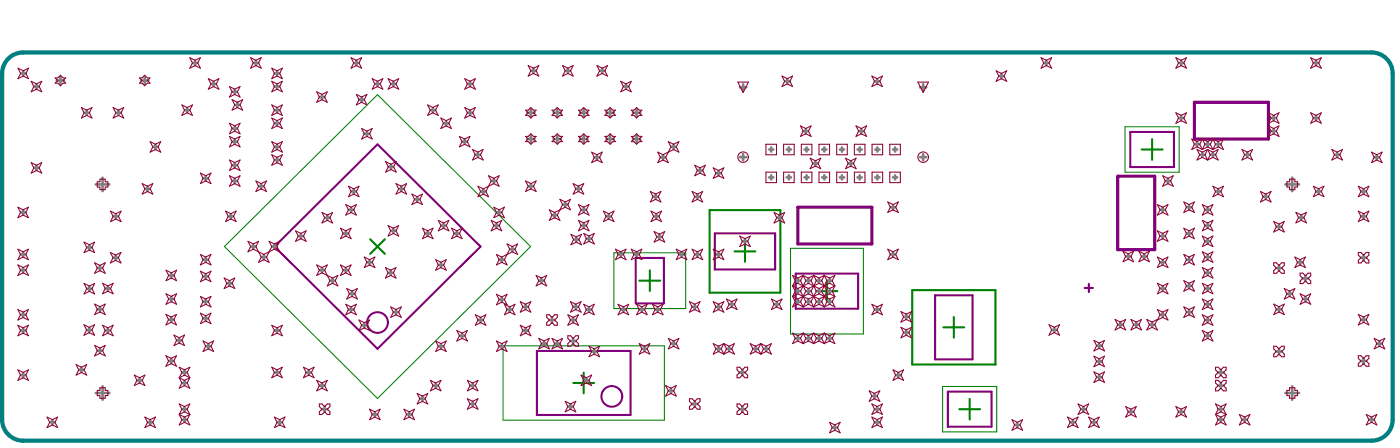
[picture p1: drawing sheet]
<svg xmlns="http://www.w3.org/2000/svg" width="111mm" height="36mm" viewBox="0 0 111 36" stroke-linecap="round" stroke-linejoin="round" font-family="sans-serif">
<g fill="none" stroke="#008000" stroke-width=".17">
<path d="M29.5 19l1.1 1.2M30.6 19l-1.1 1.2M56.5 16.7h5.6v6.6h-5.6zM58.5 20h1.6M59.3 19.2v1.6M90.9 11.9h1.7M91.7 11.1v1.6M45.7 30.5h1.6M46.5 29.6v1.7M50.9 22.3h1.7M51.7 21.5v1.6M65 23.2h1.7"/>
<path d="M65.8 22.3v1.7M72.6 23.1h6.7v5.9h-6.7zM75.1 26h1.7M76 25.2v1.7M76.4 32.5h1.6M77.2 31.7v1.7"/>
</g>
<path d="M17.9 19.6l12.2-12.1 12.1 12.1-12.1 12.1zM62.9 19.7h5.8v6.9h-5.8zM89.6 10.1h4.3v3.6h-4.3zM40.1 27.5h12.8v5.9h-12.8zM48.9 20.1h5.7v4.4h-5.7zM75.1 30.7h4.3v3.7h-4.3z" fill="none" stroke="#008000" stroke-width=".08"/>
<g fill="none" stroke="#800080" stroke-width=".17">
<path d="M21.9 19.6l8.2-8.1 8.2 8.1-8.2 8.1zM56.9 18.6h4.8v2.8h-4.8zM90 10.5h3.5v2.8h-3.5zM42.8 27.9h7.4v5.1h-7.4zM50.6 20.5h2.3v3.6h-2.3zM63.4 21.8h4.9v2.8h-4.9zM74.5 23.5h2.9v5.1h-2.9zM75.5 31.1h3.5v2.8h-3.5zM86.4 22.9h.6M86.7 22.6v.6"/>
<circle cx="30.1" cy="25.7" r=".83"/>
<circle cx="48.7" cy="31.5" r=".83"/>
</g>
<path d="M.7 4.7l.7-.5h.5h107.3a1.68 1.68 0 0 1 1.7 1.6v27.6a1.68 1.68 0 0 1-1.7 1.6h-107.3a1.68 1.68 0 0 1-1.7-1.6v-27.6v-.4z" fill="none" stroke="#008080" stroke-width=".34"/>
<path d="M63.5 16.5h5.9v2.9h-5.9zM89 14h2.9v5.9h-2.9zM95.1 8.1h5.9v3h-5.9z" fill="none" stroke="#800080" stroke-width=".25"/>
<g fill="none" stroke="#808080" stroke-width=".21">
<path d="M1.7 16.9h.3M1.7 5.8h.3M1.8 16.7v.4M1.9 5.7v.3M2.7 6.9h.4M2.7 13.4h.4M2.9 6.7v.4M2.9 13.2v.3M4.5 6.4h.6M4.8 6.1v.6M6.7 9h.4M6.9 8.8v.3"/>
<path d="M6.9 19.7h.4M7.1 19.5v.3M7.6 14.7h1.1M8.2 14.1v1.1M9.1 17.2h.3M9.2 17v.4M9.3 9h.3M9.4 8.8v.3M11.2 6.4h.6M11.5 6.1v.6M11.6 15h.3M11.7 14.9v.3"/>
<path d="M12.2 11.7h.3M12.4 11.5v.3M14.7 8.8h.4M14.9 8.6v.3M15.4 5h.3M15.5 4.8v.4M16.2 14.2h.3M16.4 14v.4M16.8 6.7h.4M17 6.5v.3M18.2 17.2h.3M18.4 17v.4"/>
<path d="M18.5 14.4h.4M18.5 10.2h.4M18.5 11.3h.4M18.5 13.1h.4M18.5 7.3h.4M18.7 7.1v.4M18.7 10.1v.3M18.7 11.1v.3M18.7 13v.3M18.7 14.2v.4M18.7 8.3h.4M18.9 8.2v.3"/>
<path d="M20 19.6h.3M20.2 19.4v.4M20.2 5h.3M20.4 4.8v.4M20.6 14.8h.4M20.8 14.6v.4M21.7 19.6h.3M21.9 19.4v.4M21.9 8.8h.3M21.9 9.8h.3M21.9 5.8h.3M21.9 11.7h.3"/>
<path d="M21.9 12.7h.3M21.9 6.9h.3M22.1 5.7v.3M22.1 6.7v.4M22.1 8.6v.3M22.1 9.6v.4M22.1 11.5v.3M22.1 12.6v.3M23.8 18.8h.3M24 18.6v.3M25.5 7.7h.3M25.6 7.6v.3"/>
<path d="M25.9 17.3h.3M26.1 17.1v.4M27.4 18.6h.3M27.5 18.4v.3M27.8 16.7h.3M28 16.5v.4M28 15.2h.3M28.2 15.1v.3M28.2 5h.3M28.4 4.8v.4M28.6 7.9h.4M28.8 7.8v.3"/>
<path d="M29 10.6h.4M29.2 10.5v.3M29.9 6.7h.3M30.1 6.5v.3M31 13.3h.3M31.1 13.1v.3M31.2 6.7h.3M31.2 18.4h.3M31.3 6.5v.3M31.3 18.2v.3M31.8 15h.3M32 14.9v.3"/>
<path d="M33 15.9h.4M33.2 15.7v.3M33.9 18.6h.3M34.1 18.4v.3M34.3 8.8h.3M34.5 8.6v.3M35.2 17.9h.3M35.3 17.8v.3M35.4 9.8h.3M35.5 9.6v.4M36.2 18.6h.3M36.4 18.4v.3"/>
<path d="M36.8 11.3h.4M37 11.1v.3M37.3 9h.3M37.3 6.7h.3M37.4 6.5v.3M37.4 8.8v.3M37.9 12.3h.3M38.1 12.1v.4M38.3 15.2h.3M38.5 15.1v.3M39.2 14.4h.3M39.3 14.2v.4"/>
<path d="M39.4 17.9h.3M39.5 17.8v.3M39.6 16.9h.3M39.7 16.7v.4M40.6 19.8h.4M40.8 19.7v.3M42 9h.6M42 11.1h.6M42.1 14.8h.3M42.3 8.7v.6M42.3 10.8v.5M42.3 14.6v.4"/>
<path d="M42.3 5.6h.3M42.5 5.5v.3M44 17.1h.3M44.1 9h.6M44.1 11.1h.6M44.2 16.9v.4M44.4 8.7v.6M44.4 10.8v.5M44.8 16.3h.4M45 16.1v.3M45 5.6h.4M45.2 5.5v.3"/>
<path d="M45.7 19.1h.4M45.9 18.9v.3M45.9 15h.3M46.1 14.9v.3M46.2 9h.6M46.2 11.1h.6M46.3 17.9h.3M46.3 16.7h.3M46.5 8.7v.6M46.5 10.8v.5M46.5 16.5v.4M46.5 17.8v.3"/>
<path d="M46.7 19h.4M46.9 18.8v.4M47.4 12.5h.3M47.5 12.4v.3M47.8 5.6h.3M48 5.5v.3M48.3 9h.6M48.3 11.1h.6M48.3 17.2h.3M48.5 17v.4M48.6 8.7v.6M48.6 10.8v.5"/>
<path d="M49.7 6.9h.3M49.8 6.7v.4M50.4 9h.6M50.4 11.1h.6M50.7 8.7v.6M50.7 10.8v.5M52 15.6h.4M52.1 17.2h.3M52.2 15.5v.3M52.3 17v.4M52.3 18.8h.4M52.5 18.7v.3"/>
<path d="M52.6 12.5h.4M52.8 12.4v.3M53.5 11.7h.3M53.6 11.5v.3M55.4 15.6h.3M55.5 15.5v.3M55.6 13.6h.3M55.7 13.4v.3M57 13.8h.4M57.2 13.6v.3M58.9 12.5h.5M58.9 6.9h.5"/>
<path d="M59.2 19.2h.3M59.2 6.7v.5M59.2 12.3v.4M59.3 19v.4M61.2 11.9h.4M61.2 14.1h.4M61.4 11.7v.4M61.4 13.9v.4M61.9 17.3h.3M62.1 17.1v.4M62.5 6.5h.4M62.7 11.9h.3"/>
<path d="M62.7 14.1h.3M62.7 6.3v.3M62.8 11.7v.4M62.8 13.9v.4M64 10.4h.3M64.1 11.9h.3M64.1 14.1h.3M64.2 10.3v.3M64.2 11.7v.4M64.2 13.9v.4M64.8 13h.3M64.9 12.8v.4"/>
<path d="M65.5 11.9h.3M65.5 14.1h.3M65.6 11.7v.4M65.6 13.9v.4M66.9 11.9h.3M66.9 14.1h.3M67 11.7v.4M67 13.9v.4M67.6 13h.3M67.7 12.8v.4M68.3 11.9h.3M68.3 14.1h.3"/>
<path d="M68.4 10.4h.4M68.5 11.7v.4M68.5 13.9v.4M68.6 10.3v.3M69.7 6.5h.3M69.7 11.9h.3M69.7 14.1h.3M69.8 6.3v.3M69.9 11.7v.4M69.9 13.9v.4M70.9 16.5h.4M71.1 11.9h.3"/>
<path d="M71.1 14.1h.3M71.1 16.3v.3M71.3 11.7v.4M71.3 13.9v.4M73.3 12.5h.5M73.3 6.9h.5M73.5 6.7v.5M73.5 12.3v.4M79.6 6h.3M79.7 5.9v.3M83.1 5h.4M83.3 4.8v.4"/>
<path d="M92.4 16.7h.3M92.4 18.8h.3M92.6 16.5v.4M92.6 18.6v.3M92.8 14.4h.4M93 14.2v.4M93.9 9.4h.3M93.9 5h.3M94.1 4.8v.4M94.1 9.2v.4M94.5 16.5h.4M94.5 18.6h.4"/>
<path d="M94.7 16.3v.3M94.7 18.4v.3M95.1 11.5h.4M95.3 11.3v.3M95.6 12.3h.3M95.7 12.1v.4M96 17.9h.3M96 11.5h.3M96 16.7h.3M96 19.2h.3M96.2 11.3v.3M96.2 16.5v.4"/>
<path d="M96.2 17.8v.3M96.2 19v.4M96.4 12.3h.3M96.6 12.1v.4M96.8 15.2h.4M96.8 11.5h.4M97 11.3v.3M97 15.1v.3M99.1 12.3h.4M99.3 12.1v.4M100.6 15.6h.4M100.8 15.5v.3"/>
<path d="M101.3 9.4h.3M101.3 10.4h.3M101.4 9.2v.4M101.4 10.3v.3M101.7 18h.3M101.8 17.9v.3M102.4 14.7h1M102.9 14.1v1.1M103.4 17.3h.4M103.6 17.1v.4M104.6 9.4h.4M104.6 5h.4"/>
<path d="M104.8 4.8v.4M104.8 9.2v.4M104.8 15.2h.4M105 15.1v.3M106.3 12.3h.3M106.5 12.1v.4M108.4 15.2h.3M108.4 17.2h.3M108.6 15.1v.3M108.6 17v.4M109.5 12.5h.3M109.6 12.4v.3"/>
<path d="M1.7 25h.3M1.7 20.2h.3M1.7 26.3h.3M1.7 29.8h.3M1.7 21.5h.3M1.8 20.1v.3M1.8 21.3v.4M1.8 24.9v.3M1.8 26.1v.4M1.8 29.7v.3M4 33.6h.3M4.2 33.4v.4"/>
<path d="M6.3 29.4h.4M6.5 29.2v.4M6.9 26.2h.4M6.9 23h.4M7.1 26.1v.3M7.1 22.8v.3M7.6 31.3h1.1M7.8 24.6h.3M7.8 21.3h.3M7.8 27.9h.3M8 21.2v.3M8 24.4v.4"/>
<path d="M8 27.7v.4M8.2 30.7v1.1M8.4 22.9h.4M8.4 26.3h.4M8.6 22.8v.3M8.6 26.1v.4M9 20.5h.4M9.2 20.3v.4M10.9 30.3h.4M11.1 30.1v.3M11.8 33.6h.3M12 33.4v.4"/>
<path d="M13.5 25.4h.3M13.5 28.7h.3M13.5 21.9h.3M13.5 23.8h.3M13.6 25.3v.3M13.6 28.5v.4M13.6 21.7v.4M13.6 23.6v.3M14.1 27.1h.3M14.3 26.9v.3M14.5 29.6h.4M14.5 33.4h.4"/>
<path d="M14.5 32.5h.4M14.5 30.5h.4M14.7 29.5v.3M14.7 30.3v.3M14.7 32.4v.3M14.7 33.2v.3M16.2 20.7h.3M16.2 24h.3M16.2 22h.3M16.2 25.3h.3M16.4 20.5v.3M16.4 21.8v.4"/>
<path d="M16.4 23.8v.4M16.4 25.2v.3M16.4 27.5h.4M16.6 27.4v.3M18.1 22.5h.3M18.3 22.4v.3M20.8 20.4h.4M21 20.3v.3M21.9 29.6h.3M21.9 26.3h.3M22.1 26.1v.4M22.1 29.5v.3"/>
<path d="M22.1 33.6h.3M22.3 33.4v.4M24.4 29.6h.4M24.6 29.5v.3M25.5 30.7h.3M25.5 21.5h.3M25.6 21.3v.4M25.6 30.5v.3M25.6 32.5h.5M25.9 32.3v.5M26.3 22.3h.4M26.5 22.2v.3"/>
<path d="M27.4 21.5h.3M27.5 21.3v.4M27.8 24.6h.3M27.9 23.4h.3M28 24.5v.3M28 23.2v.3M28.8 25.9h.4M29 25.7v.3M29.3 20.9h.3M29.4 20.7v.3M29.7 33h.3M29.8 32.8v.3"/>
<path d="M30.9 21.7h.4M31.1 21.5v.4M31.4 24.8h.3M31.5 24.7v.3M32.4 33h.4M32.6 32.8v.3M33.5 31.7h.3M33.6 31.5v.4M34.5 30.7h.4M34.7 30.5v.3M34.9 27.5h.4M34.9 21.1h.4"/>
<path d="M35.1 20.9v.3M35.1 27.4v.3M36.6 26.7h.4M36.8 26.5v.4M37.5 30.7h.3M37.5 32.1h.3M37.6 30.5v.3M37.6 32v.3M38.1 25.5h.3M38.3 25.3v.3M39.8 23.8h.3M39.8 20.7h.3"/>
<path d="M39.8 27.5h.3M40 20.5v.3M40 23.7v.3M40 27.4v.3M40.4 24.6h.4M40.6 24.5v.3M41.7 24.4h.3M41.7 26.3h.3M41.8 24.2v.4M41.8 26.1v.4M42.9 22.3h.4M43.1 22.2v.3"/>
<path d="M43.2 27.3h.3M43.3 27.2v.3M43.7 25.5h.5M44 25.2v.5M44.2 27.3h.3M44.4 27.2v.3M45.3 32.3h.3M45.4 27.1h.4M45.4 32.2v.3M45.5 25.5h.3M45.6 25.3v.3M45.6 26.9v.4"/>
<path d="M45.7 24.4h.3M45.8 24.2v.4M46.5 30.3h.4M46.7 30.1v.3M46.7 24.6h.4M46.9 24.5v.3M47.2 28h.3M47.3 27.8v.3M49.3 20.2h.3M49.4 20.1v.3M49.5 24.6h.3M49.6 24.5v.3"/>
<path d="M50.5 20.2h.4M50.7 20.1v.3M50.9 24.6h.4M51.1 24.5v.3M51.2 27.7h.3M51.3 27.6v.3M52.2 24.6h.3M52.4 24.5v.3M53.3 31.1h.3M53.4 30.9v.4M53.5 27.3h.3M53.6 27.2v.3"/>
<path d="M54.1 20.2h.3M54.3 20.1v.3M55.1 32.1h.4M55.2 24.4h.3M55.3 24.2v.4M55.3 31.9v.4M55.4 20.2h.3M55.5 20.1v.3M57 24.4h.4M57 20.2h.4M57 27.7h.4M57.2 20.1v.3"/>
<path d="M57.2 24.2v.4M57.2 27.6v.3M57.9 27.7h.3M58.1 27.6v.3M58.1 24.2h.3M58.3 24v.4M58.9 29.6h.4M58.9 32.5h.4M59.1 29.4v.4M59.1 32.3v.5M60 27.7h.3M60.2 27.6v.3"/>
<path d="M60.8 27.7h.4M61 27.6v.3M61.7 24.2h.3M61.8 24v.4M63.4 22.3h.3M63.4 26.9h.3M63.4 24h.3M63.4 23.2h.3M63.5 22.2v.3M63.5 23v.3M63.5 23.8v.4M63.5 26.7v.4"/>
<path d="M64.2 22.3h.3M64.2 26.9h.3M64.2 24h.3M64.2 23.2h.3M64.4 22.2v.3M64.4 23v.3M64.4 23.8v.4M64.4 26.7v.4M65 22.3h.4M65 26.9h.4M65 24h.4M65 23.2h.4"/>
<path d="M65.2 22.2v.3M65.2 23v.3M65.2 23.8v.4M65.2 26.7v.4M65.9 22.3h.3M65.9 26.9h.3M65.9 24h.3M65.9 23.2h.3M66.1 22.2v.3M66.1 23v.3M66.1 23.8v.4M66.1 26.7v.4"/>
<path d="M66.3 34h.3M66.5 33.8v.4M69.5 31.5h.3M69.6 31.3v.4M69.7 32.5h.3M69.7 33.6h.3M69.7 24.6h.3M69.8 24.5v.3M69.8 32.4v.3M69.8 33.4v.4M70.9 20.2h.4M71.1 20.1v.3"/>
<path d="M71.4 29.8h.3M71.5 29.7v.3M72 26.5h.3M72 25.2h.3M72.2 25v.4M72.2 26.3v.3M80.8 33.8h.4M81 33.6v.4M83.8 26.2h.3M83.9 26.1v.3M85.3 33.6h.3M85.4 33.4v.4"/>
<path d="M86.1 32.5h.3M86.3 32.4v.3M86.9 33.6h.4M87.1 33.4v.4M87.4 27.5h.3M87.4 28.7h.3M87.4 30h.3M87.5 27.3v.4M87.5 28.6v.3M87.5 29.8v.4M89 25.8h.4M89.2 25.7v.3"/>
<path d="M89.7 20.4h.3M89.8 20.2v.4M89.9 32.8h.3M90.1 32.6v.3M90.3 25.8h.3M90.5 25.7v.3M90.9 20.4h.4M91.1 20.2v.4M91.6 25.8h.3M91.7 25.7v.3M92.4 20.9h.3M92.4 22.9h.3"/>
<path d="M92.4 25h.3M92.6 20.7v.3M92.6 22.8v.3M92.6 24.9v.3M93.9 32.8h.3M94.1 32.6v.3M94.5 24.8h.4M94.5 20.7h.4M94.5 22.7h.4M94.7 20.5v.3M94.7 22.6v.3M94.7 24.7v.3"/>
<path d="M96 25.5h.3M96 22.9h.3M96 20.4h.3M96 21.7h.3M96 26.7h.3M96 24.2h.3M96.2 20.3v.3M96.2 21.5v.4M96.2 22.8v.3M96.2 24v.4M96.2 25.3v.3M96.2 26.5v.4"/>
<path d="M97 29.6h.4M97 30.7h.4M97 33.4h.4M97 32.5h.4M97.2 29.4v.4M97.2 30.5v.4M97.2 32.4v.3M97.2 33.2v.3M98.9 33.4h.4M99.1 33.2v.3M101.6 28h.5M101.6 21.3h.5"/>
<path d="M101.7 24.6h.3M101.8 21.1v.4M101.8 24.4v.4M101.8 27.7v.5M102.4 31.3h1M102.5 23.4h.4M102.7 23.2v.3M102.9 30.7v1.1M103.4 20.9h.3M103.5 20.7v.3M103.7 22.1h.5M103.8 23.8h.3"/>
<path d="M103.9 21.9v.4M103.9 23.6v.3M108.4 20.5h.4M108.4 28.7h.4M108.4 25.4h.3M108.6 20.3v.4M108.6 25.3v.3M108.6 28.5v.4M109 33.4h.4M109.2 33.2v.3M109.7 27.3h.3M109.8 27.2v.3"/>
</g>
<g fill="none" stroke="#8d0034" stroke-width=".08">
<path d="M1.4 19.8l.4 .2 .5-.2-.2 .4 .2 .5-.5-.3-.4 .3 .2-.5zM1.4 16.5l.4 .2 .5-.2-.2 .4 .2 .4-.5-.2-.4 .2 .2-.4zM1.4 5.4l.5 .2 .4-.2-.2 .4 .2 .5-.4-.3-.5 .3 .2-.5zM2.5 12.9l.4 .2 .4-.2-.2 .5 .2 .4-.4-.2-.4 .2 .2-.4zM2.5 6.5l.4 .2 .4-.2-.2 .4 .2 .4-.4-.2-.4 .2 .2-.4zM4.4 6.2h.2l.2-.2 .2 .2h.2l-.2 .2 .2 .2h-.2l-.2 .2-.2-.2h-.2l.2-.2zM6.5 8.6l.4 .2 .4-.2-.2 .4 .2 .4-.4-.2-.4 .2 .2-.4zM6.7 19.3l.4 .2 .4-.2-.2 .4 .2 .4-.4-.2-.4 .2 .2-.4zM7.7 14.5h.3v-.3h.4v.3h.2v.4h-.2v.2h-.4v-.2h-.3zM8.8 16.8l.4 .2 .4-.2-.2 .4 .2 .4-.4-.2-.4 .2 .2-.4zM9 8.6l.4 .2 .5-.2-.3 .4 .3 .4-.5-.2-.4 .2 .2-.4zM11.1 6.2h.2l.2-.2 .2 .2h.2l-.2 .2 .2 .2h-.2l-.2 .2-.2-.2h-.2l.2-.2z"/>
<path d="M11.3 14.6l.4 .2 .5-.2-.2 .4 .2 .4-.5-.2-.4 .2 .2-.4zM12 11.3l.4 .2 .4-.2-.2 .4 .2 .4-.4-.2-.4 .2 .2-.4zM14.5 8.3l.4 .3 .4-.3-.2 .5 .2 .4-.4-.2-.4 .2 .2-.4zM15.1 4.6l.4 .2 .5-.2-.3 .4 .3 .4-.5-.2-.4 .2 .2-.4zM16 13.8l.4 .2 .4-.2-.2 .4 .2 .4-.4-.2-.4 .2 .2-.4zM16.6 6.3l.4 .2 .4-.2-.2 .4 .2 .4-.4-.2-.4 .2 .2-.4zM18 16.8l.4 .2 .4-.2-.2 .4 .2 .4-.4-.2-.4 .2 .2-.4zM18.3 14l.4 .2 .4-.2-.2 .4 .2 .4-.4-.2-.4 .2 .2-.4zM18.3 12.7l.4 .2 .4-.2-.2 .4 .2 .5-.4-.2-.4 .2 .2-.5zM18.3 10.8l.4 .3 .4-.3-.2 .5 .2 .4-.4-.2-.4 .2 .2-.4zM18.3 9.8l.4 .2 .4-.2-.2 .4 .2 .4-.4-.2-.4 .2 .2-.4zM18.3 6.9l.4 .2 .4-.2-.2 .4 .2 .4-.4-.2-.4 .2 .2-.4z"/>
<path d="M18.5 7.9l.4 .2 .4-.2-.2 .4 .2 .5-.4-.2-.4 .2 .2-.5zM19.7 19.2l.5 .2 .4-.2-.2 .4 .4 .8-.2 .5 .4-.2 .4 .2-.2-.5 .4-.8-.2-.4 .5 .2 .4-.2-.2 .4 .2 .4-.4-.2-.9 .4-.8-.4-.5 .2 .3-.4zM20 4.6l.4 .2 .4-.2-.2 .4 .2 .4-.4-.2-.4 .2 .2-.4zM20.4 14.4l.4 .2 .4-.2-.2 .4 .2 .4-.4-.2-.4 .2 .2-.4zM21.6 8.3l.5 .3 .4-.3-.2 .5 .2 .4-.4-.2-.5 .2 .3-.4zM21.6 6.5l.5 .2 .4-.2-.2 .4 .2 .4-.4-.2-.5 .2 .3-.4zM21.6 12.3l.5 .2 .4-.2-.2 .4 .2 .4-.4-.2-.5 .2 .3-.4zM21.6 5.4l.5 .2 .4-.2-.2 .4 .2 .5-.4-.3-.5 .3 .3-.5zM21.6 11.3l.5 .2 .4-.2-.2 .4 .2 .4-.4-.2-.5 .2 .3-.4zM21.6 9.4l.5 .2 .4-.2-.2 .4 .2 .4-.4-.2-.5 .2 .3-.4zM23.5 18.4l.5 .2 .4-.2-.2 .4 .2 .4-.4-.2-.5 .2 .2-.4zM25.2 7.3l.4 .2 .5-.2-.2 .4 .2 .4-.5-.2-.4 .2 .2-.4z"/>
<path d="M25.6 16.9l.5 .2 .4-.2-.2 .4 .2 .4-.4-.2-.5 .2 .3-.4zM27.1 18.2l.4 .2 .5-.2-.3 .4 .3 .4-.5-.2-.4 .2 .2-.4zM27.5 16.3l.5 .2 .4-.2-.2 .4 .2 .4-.4-.2-.5 .2 .2-.4zM27.7 14.8l.5 .2 .4-.2-.2 .4 .2 .4-.4-.2-.5 .2 .3-.4zM28 4.6l.4 .2 .4-.2-.2 .4 .2 .4-.4-.2-.4 .2 .2-.4zM28.4 7.5l.4 .2 .4-.2-.2 .4 .2 .4-.4-.2-.4 .2 .2-.4zM28.8 10.2l.4 .2 .4-.2-.2 .4 .2 .5-.4-.3-.4 .3 .2-.5zM29.6 6.3l.5 .2 .4-.2-.2 .4 .2 .4-.4-.2-.5 .2 .2-.4zM30.7 12.9l.4 .2 .5-.2-.3 .4 .3 .4-.5-.2-.4 .2 .2-.4zM30.9 6.3l.4 .2 .4-.2-.2 .4 .2 .4-.4-.2-.4 .2 .2-.4zM30.9 17.9l.4 .3 .4-.3-.2 .5 .2 .4-.4-.2-.4 .2 .2-.4zM31.5 14.6l.5 .2 .4-.2-.2 .4 .2 .4-.4-.2-.5 .2 .2-.4z"/>
<path d="M32.8 15.4l.4 .2 .4-.2-.2 .5 .2 .4-.4-.2-.4 .2 .2-.4zM33.6 18.2l.5 .2 .4-.2-.2 .4 .2 .4-.4-.2-.5 .2 .2-.4zM34.1 8.3l.4 .3 .4-.3-.2 .5 .2 .4-.4-.2-.4 .2 .2-.4zM34.9 17.5l.4 .2 .4-.2-.2 .4 .2 .5-.4-.2-.4 .2 .2-.5zM35.1 9.4l.4 .2 .4-.2-.2 .4 .2 .4-.4-.2-.4 .2 .2-.4zM36 18.2l.4 .2 .4-.2-.2 .4 .2 .4-.4-.2-.4 .2 .2-.4zM36.6 10.8l.4 .3 .4-.3-.2 .5 .2 .4-.4-.2-.4 .2 .2-.4zM37 8.6l.4 .2 .4-.2-.2 .4 .2 .4-.4-.2-.4 .2 .2-.4zM37 6.3l.4 .2 .4-.2-.2 .4 .2 .4-.4-.2-.4 .2 .2-.4zM37.6 11.9l.5 .2 .4-.2-.2 .4 .2 .4-.4-.2-.5 .2 .2-.4zM38.1 14.8l.2 .4-.2 .4 .4-.2 .4 .2-.2-.4 .4-.8-.2-.4 .4 .2 .4-.2-.2 .4 .2 .4-.4-.2-.8 .4zM39.1 17.5l.4 .2 .5-.2-.3 .4 .3 .5-.5-.2-.4 .2 .2-.5z"/>
<path d="M39.3 16.5l.4 .2 .5-.2-.2 .4 .2 .4-.5-.2-.4 .2 .2-.4zM41.8 14.4l.5 .2 .4-.2-.2 .4 .2 .4-.4-.2-.5 .2 .3-.4zM41.8 8.8h.3l.2-.2 .2 .2h.2l-.2 .2 .2 .2h-.2l-.2 .2-.2-.2h-.3l.3-.2zM41.8 10.8h.3l.2-.2 .2 .2h.2l-.2 .3 .2 .2h-.2l-.2 .2-.2-.2h-.3l.3-.2zM42.1 5.2l.4 .2 .4-.2-.2 .4 .2 .4-.4-.2-.4 .2 .2-.4zM43.7 16.7l.3 .4-.3 .4 .5-.2 .4 .2-.2-.4 .4-.8-.2-.4 .4 .2 .4-.2-.2 .4 .2 .4-.4-.2-.8 .4zM44 10.8h.2l.2-.2 .2 .2h.2l-.2 .3 .2 .2h-.2l-.2 .2-.2-.2h-.2l.2-.2zM44 8.8h.2l.2-.2 .2 .2h.2l-.2 .2 .2 .2h-.2l-.2 .2-.2-.2h-.2l.2-.2zM44.8 5.2l.4 .2 .4-.2-.2 .4 .2 .4-.4-.2-.4 .2 .2-.4zM45.5 18.6l.4 .2 .4-.2-.2 .5 .2 .4-.4-.2-.4 .2 .2-.4zM45.6 14.6l.5 .2 .4-.2-.2 .4 .2 .4-.4-.2-.5 .2 .2-.4zM46.1 17.5l.4 .2 .4-.2-.2 .4 .2 .5-.4-.2-.4 .2 .2-.5z"/>
<path d="M46.1 16.3l.4 .2 .4-.2-.2 .4 .2 .4-.4-.2-.4 .2 .2-.4zM46.1 8.8h.2l.2-.2 .2 .2h.2l-.2 .2 .2 .2h-.2l-.2 .2-.2-.2h-.2l.2-.2zM46.1 10.8h.2l.2-.2 .2 .2h.2l-.2 .3 .2 .2h-.2l-.2 .2-.2-.2h-.2l.2-.2zM46.5 18.6l.4 .2 .4-.2-.2 .4 .2 .4-.4-.2-.4 .2 .2-.4zM47.1 12.1l.4 .2 .5-.2-.3 .4 .3 .4-.5-.2-.4 .2 .2-.4zM47.5 5.2l.5 .2 .4-.2-.2 .4 .2 .4-.4-.2-.5 .2 .2-.4zM48 16.8l.5 .2 .4-.2-.2 .4 .2 .4-.4-.2-.5 .2 .3-.4zM48.2 10.8h.2l.2-.2 .2 .2h.2l-.2 .3 .2 .2h-.2l-.2 .2-.2-.2h-.2l.2-.2zM48.2 8.8h.2l.2-.2 .2 .2h.2l-.2 .2 .2 .2h-.2l-.2 .2-.2-.2h-.2l.2-.2zM49 19.8l.4 .2 .4-.2-.2 .4 .2 .5-.4-.3-.4 .3 .2-.5zM49.4 6.5l.4 .2 .5-.2-.2 .4 .2 .4-.5-.2-.4 .2 .2-.4zM50.3 10.8h.2l.2-.2 .2 .2h.2l-.2 .3 .2 .2h-.2l-.2 .2-.2-.2h-.2l.2-.2z"/>
<path d="M50.3 8.8h.2l.2-.2 .2 .2h.2l-.2 .2 .2 .2h-.2l-.2 .2-.2-.2h-.2l.2-.2zM50.3 19.8l.4 .2 .4-.2-.2 .4 .2 .5-.4-.3-.4 .3 .2-.5zM51.8 15.2l.4 .2 .4-.2-.2 .4 .2 .5-.4-.2-.4 .2 .2-.5zM51.8 16.8l.5 .2 .4-.2-.2 .4 .2 .4-.4-.2-.5 .2 .2-.4zM52.1 18.4l.4 .2 .4-.2-.2 .4 .2 .5-.4-.3-.4 .3 .2-.5zM52.4 12.1l.2 .4-.2 .4 .4-.2 .4 .2-.2-.4 .4-.8-.2-.4 .4 .2 .5-.2-.3 .4 .3 .4-.5-.2-.8 .4zM53.8 19.8l.5 .2 .4-.2-.2 .4 .2 .5-.4-.3-.5 .3 .3-.5zM55.1 15.2l.4 .2 .5-.2-.3 .4 .3 .5-.5-.2-.4 .2 .2-.5zM55.1 19.8l.4 .2 .5-.2-.3 .4 .3 .5-.5-.3-.4 .3 .2-.5zM55.3 13.1l.4 .3 .5-.3-.2 .5 .2 .4-.5-.2-.4 .2 .2-.4zM56.8 19.8l.4 .2 .4-.2-.2 .4 .2 .5-.4-.3-.4 .3 .2-.5zM56.8 13.4l.4 .2 .4-.2-.2 .4 .2 .4-.4-.2-.4 .2 .2-.4z"/>
<path d="M58.8 6.5h.8l-.4 .9zM58.9 18.8l.4 .2 .4-.2-.2 .4 .2 .4-.4-.2-.4 .2 .2-.4zM61 11.5h.8v.8h-.8zM61 13.7h.8v.8h-.8zM61.6 16.9l.5 .2 .4-.2-.2 .4 .2 .4-.4-.2-.5 .2 .2-.4zM62.3 6l.4 .3 .4-.3-.2 .5 .2 .4-.4-.2-.4 .2 .2-.4zM62.4 13.7h.8v.8h-.8zM62.4 11.5h.8v.8h-.8zM63.7 10l.5 .2 .4-.2-.2 .4 .2 .4-.4-.2-.5 .2 .3-.4zM63.8 13.7h.8v.8h-.8zM63.8 11.5h.8v.8h-.8zM64.5 12.6l.4 .2 .5-.2-.3 .4 .3 .4-.5-.2-.4 .2 .2-.4z"/>
<path d="M65.2 13.7h.9v.8h-.9zM65.2 11.5h.9v.8h-.9zM66.6 13.7h.9v.8h-.9zM66.6 11.5h.9v.8h-.9zM67.3 12.6l.4 .2 .5-.2-.2 .4 .2 .4-.5-.2-.4 .2 .2-.4zM68 13.7h.9v.8h-.9zM68 11.5h.9v.8h-.9zM68.2 10l.4 .2 .4-.2-.2 .4 .2 .4-.4-.2-.4 .2 .2-.4zM69.4 6l.4 .3 .5-.3-.2 .5 .2 .4-.5-.2-.4 .2 .2-.4zM69.4 13.7h.9v.8h-.9zM69.4 11.5h.9v.8h-.9zM70.7 19.8l.4 .2 .4-.2-.2 .4 .2 .5-.4-.3-.4 .3 .2-.5z"/>
<path d="M70.7 16.1l.4 .2 .4-.2-.2 .4 .2 .4-.4-.2-.4 .2 .2-.4zM70.9 13.7h.8v.8h-.8zM70.9 11.5h.8v.8h-.8zM73.1 6.5h.8l-.4 .9zM79.3 5.6l.4 .2 .5-.2-.2 .4 .2 .5-.5-.2-.4 .2 .2-.5zM82.9 4.6l.4 .2 .4-.2-.2 .4 .2 .4-.4-.2-.4 .2 .2-.4zM89.4 20l.4 .2 .5-.2-.2 .4 .2 .4-.5-.2-.4 .2 .2-.4zM90.7 20l.4 .2 .4-.2-.2 .4 .2 .4-.4-.2-.4 .2 .2-.4zM92.2 18.4l.4 .2 .4-.2-.2 .4 .2 .4-.4-.2-.4 .2 .2-.4zM92.2 16.3l.4 .2 .4-.2-.2 .4 .2 .4-.4-.2-.4 .2 .2-.4zM92.6 14l.4 .2 .4-.2-.2 .4 .2 .4-.4-.2-.4 .2 .2-.4zM93.6 9l.5 .2 .4-.2-.2 .4 .2 .4-.4-.2-.5 .2 .2-.4z"/>
<path d="M93.6 4.6l.5 .2 .4-.2-.2 .4 .2 .4-.4-.2-.5 .2 .2-.4zM94.3 18.2l.4 .2 .4-.2-.2 .4 .2 .4-.4-.2-.4 .2 .2-.4zM94.3 16.1l.4 .2 .4-.2-.2 .4 .2 .4-.4-.2-.4 .2 .2-.4zM95.7 17.5l.5 .2 .4-.2-.2 .4 .2 .5-.4-.2-.5 .2 .2-.5zM95.7 11.1l-.4 .2-.4-.2 .2 .4-.2 .4 .4-.2 .4 .2M95.7 18.8l.5 .2 .4-.2-.2 .4 .2 .4-.4-.2-.5 .2 .2-.4zM95.7 16.3l.5 .2 .4-.2-.2 .4 .2 .4-.4-.2-.5 .2 .2-.4zM95.7 11.1l.2 .4-.2 .4M95.7 11.1l-.2 .4 .2 .4M95.7 11.1l.5 .2 .4-.2M95.7 11.9l.5-.2 .4 .2M96.2 11.9l-.5 .2-.4-.2 .2 .4-.2 .4 .4-.2 .5 .2"/>
<path d="M96.2 11.9l.2 .4-.2 .4M96.2 11.9l.4 .2 .4-.2-.2 .4 .2 .4-.4-.2-.4 .2M96.2 11.9l-.3 .4 .3 .4M96.6 14.8l.4 .2 .4-.2-.2 .4 .2 .4-.4-.2-.4 .2 .2-.4zM96.6 11.1l.4 .2 .4-.2-.2 .4 .2 .4-.4-.2-.4 .2M96.6 11.1l-.2 .4 .2 .4M96.6 11.1l.2 .4-.2 .4M98.9 11.9l.4 .2 .4-.2-.2 .4 .2 .4-.4-.2-.4 .2 .2-.4zM100.4 15.2l.4 .2 .4-.2-.2 .4 .2 .5-.4-.2-.4 .2 .2-.5zM101 10l.4 .2 .4-.2-.2 .4 .2 .4-.4-.2-.4 .2 .2-.4zM101 9l.4 .2 .4-.2-.2 .4 .2 .4-.4-.2-.4 .2 .2-.4zM101.4 17.6l.4 .2 .5-.2-.2 .4 .2 .5-.5-.3-.4 .3 .2-.5z"/>
<path d="M102.5 14.5h.2v-.3h.4v.3h.2v.4h-.2v.2h-.4v-.2h-.2zM103.2 16.9l.4 .2 .4-.2-.2 .4 .2 .4-.4-.2-.4 .2 .2-.4zM104.4 9l.4 .2 .4-.2-.2 .4 .2 .4-.4-.2-.4 .2 .2-.4zM104.4 4.6l.4 .2 .4-.2-.2 .4 .2 .4-.4-.2-.4 .2 .2-.4zM104.6 14.8l.4 .2 .4-.2-.2 .4 .2 .4-.4-.2-.4 .2 .2-.4zM106.1 11.9l.4 .2 .4-.2-.2 .4 .2 .4-.4-.2-.4 .2 .2-.4zM108.2 16.8l.4 .2 .4-.2-.2 .4 .2 .4-.4-.2-.4 .2 .2-.4zM108.2 14.8l.4 .2 .4-.2-.2 .4 .2 .4-.4-.2-.4 .2 .2-.4zM109.2 12.1l.4 .2 .5-.2-.3 .4 .3 .4-.5-.2-.4 .2 .2-.4zM1.4 29.4l.4 .2 .5-.2-.2 .4 .2 .5-.5-.3-.4 .3 .2-.5zM1.4 24.6l.4 .2 .5-.2-.2 .4 .2 .5-.5-.3-.4 .3 .2-.5zM1.4 25.9l.4 .2 .5-.2-.2 .4 .2 .4-.5-.2-.4 .2 .2-.4z"/>
<path d="M1.4 21.1l.4 .2 .5-.2-.2 .4 .2 .4-.5-.2-.4 .2 .2-.4zM3.7 33.2l.5 .2 .4-.2-.2 .4 .2 .4-.4-.2-.5 .2 .3-.4zM6.1 29l.4 .2 .4-.2-.2 .4 .2 .4-.4-.2-.4 .2 .2-.4zM6.7 25.8l.4 .2 .4-.2-.2 .4 .2 .5-.4-.2-.4 .2 .2-.5zM6.7 22.5l.4 .3 .4-.3-.2 .5 .2 .4-.4-.2-.4 .2 .2-.4zM7.5 24.2l.5 .2 .4-.2-.2 .4 .2 .4-.4-.2-.5 .2 .2-.4zM7.5 27.5l.5 .2 .4-.2-.2 .4 .2 .4-.4-.2-.5 .2 .2-.4zM7.5 20.9l.5 .2 .4-.2-.2 .4 .2 .4-.4-.2-.5 .2 .2-.4zM7.7 31h.3v-.2h.4v.2h.2v.5h-.2v.2h-.4v-.2h-.3zM8.2 22.5l.4 .2 .4-.2-.2 .4 .2 .5-.4-.2-.4 .2 .2-.5zM8.2 25.9l.4 .2 .4-.2-.2 .4 .2 .4-.4-.2-.4 .2 .2-.4zM8.8 20.1l.4 .2 .4-.2-.2 .4 .2 .4-.4-.2-.4 .2 .2-.4z"/>
<path d="M10.7 29.8l.4 .2 .4-.2-.2 .5 .2 .4-.4-.2-.4 .2 .2-.4zM11.5 33.2l.5 .2 .4-.2-.2 .4 .2 .4-.4-.2-.5 .2 .2-.4zM13.2 28.3l.4 .2 .5-.2-.3 .4 .3 .4-.5-.2-.4 .2 .2-.4zM13.2 25l.4 .2 .5-.2-.3 .4 .3 .4-.5-.2-.4 .2 .2-.4zM13.2 23.4l.4 .2 .5-.2-.2 .4 .2 .4-.5-.2-.4 .2 .2-.4zM13.2 21.5l.4 .2 .5-.2-.2 .4 .2 .4-.5-.2-.4 .2 .2-.4zM13.9 26.7l.4 .2 .4-.2-.2 .4 .2 .4-.4-.2-.4 .2 .2-.4zM14.3 30l.2 .5-.2 .4 .4-.2 .4 .2-.2-.4 .2-.5M14.3 33l.4 .2 .4-.2M14.3 33l.2 .4-.2 .4 .4-.2 .4 .2-.2-.4 .2-.4M14.3 33l.2-.5-.2-.4 .4 .2 .4-.2-.2 .4 .2 .5M14.3 33l.4-.2 .4 .2"/>
<path d="M14.3 30l.4 .3 .4-.3M14.3 30l.2-.4-.2-.4 .4 .2 .4-.2-.2 .4 .2 .4M14.3 30l.4-.2 .4 .2M16 21.6l.4 .2 .4-.2-.2 .4 .2 .4-.4-.2-.4 .2 .2-.4zM16 23.6l.4 .2 .4-.2-.2 .4 .2 .4-.4-.2-.4 .2 .2-.4zM16 24.9l.4 .2 .4-.2-.2 .4 .2 .4-.4-.2-.4 .2 .2-.4zM16 20.2l.4 .2 .4-.2-.2 .5 .2 .4-.4-.2-.4 .2 .2-.4zM16.2 27.1l.4 .2 .4-.2-.2 .4 .2 .5-.4-.3-.4 .3 .2-.5zM17.9 22.1l.4 .2 .4-.2-.2 .4 .2 .4-.4-.2-.4 .2 .2-.4zM21.6 29.2l.5 .2 .4-.2-.2 .4 .2 .4-.4-.2-.5 .2 .3-.4zM21.6 25.9l.5 .2 .4-.2-.2 .4 .2 .4-.4-.2-.5 .2 .3-.4zM21.9 33.2l.4 .2 .4-.2-.2 .4 .2 .4-.4-.2-.4 .2 .2-.4z"/>
<path d="M24.2 29.2l.4 .2 .4-.2-.2 .4 .2 .4-.4-.2-.4 .2 .2-.4zM25.2 21.1l.4 .2 .5-.2-.2 .4 .4 .8-.2 .4 .4-.2 .4 .2-.2-.4 .2-.4-.4 .2-.9-.4-.4 .2 .2-.4zM25.2 30.3l.4 .2 .5-.2-.2 .4 .2 .4-.5-.2-.4 .2 .2-.4zM25.4 32.1h.2l.3 .2 .2-.2h.2v.2l-.2 .2 .2 .3v.2h-.2l-.2-.2-.3 .2h-.2v-.2l.2-.3-.2-.2zM27.1 21.1l.4 .2 .5-.2-.3 .4 .3 .4-.5-.2-.4 .2 .2-.4zM27.5 24.2l.5 .2 .4-.2-.2 .4 .2 .4-.4-.2-.5 .2 .2-.4zM27.6 22.9l.4 .3 .5-.3-.3 .5 .3 .4-.5-.2-.4 .2 .2-.4zM28.6 25.5l.4 .2 .4-.2-.2 .4 .2 .4-.4-.2-.4 .2 .2-.4zM29 20.4l.4 .3 .4-.3-.2 .5 .2 .4-.4-.2-.4 .2 .2-.4zM29.4 32.5l.4 .3 .5-.3-.2 .5 .2 .4-.5-.2-.4 .2 .2-.4zM30.7 21.3l.4 .2 .4-.2-.2 .4 .2 .4-.4-.2-.4 .2 .2-.4zM31.1 24.4l.4 .2 .5-.2-.3 .4 .3 .4-.5-.2-.4 .2 .2-.4z"/>
<path d="M32.2 32.5l.4 .3 .4-.3-.2 .5 .2 .4-.4-.2-.4 .2 .2-.4zM33.2 31.3l.4 .2 .5-.2-.3 .4 .3 .4-.5-.2-.4 .2 .2-.4zM34.3 30.3l.4 .2 .4-.2-.2 .4 .2 .4-.4-.2-.4 .2 .2-.4zM34.7 27.1l.4 .2 .4-.2-.2 .4 .2 .5-.4-.3-.4 .3 .2-.5zM34.7 20.7l.4 .2 .4-.2-.2 .4 .2 .4-.4-.2-.4 .2 .2-.4zM36.4 26.3l.4 .2 .4-.2-.2 .4 .2 .4-.4-.2-.4 .2 .2-.4zM37.2 31.7l.4 .2 .5-.2-.3 .4 .3 .4-.5-.2-.4 .2 .2-.4zM37.2 30.3l.4 .2 .5-.2-.3 .4 .3 .4-.5-.2-.4 .2 .2-.4zM37.8 25l.5 .2 .4-.2-.2 .5 .2 .4-.4-.2-.5 .2 .3-.4zM39.5 27.1l.5 .2 .4-.2-.2 .4 .2 .5-.4-.3-.5 .3 .2-.5zM39.5 23.4l.5 .2 .4-.2-.2 .4 .2 .4-.4-.2-.5 .2 .2-.4zM39.5 20.2l.2 .5-.2 .4 .5-.2 .4 .2-.2-.4 .4-.9-.2-.4 .4 .2 .4-.2-.2 .4 .2 .4-.4-.2-.8 .4z"/>
<path d="M40.2 24.2l.4 .2 .4-.2-.2 .4 .2 .4-.4-.2-.4 .2 .2-.4zM41.4 25.9l.4 .2 .5-.2-.2 .4 .2 .4-.5-.2-.4 .2 .2-.4zM41.4 24l.4 .2 .5-.2-.2 .4 .2 .4-.5-.2-.4 .2 .2-.4zM42.7 21.9l.4 .2 .4-.2-.2 .4 .2 .4-.4-.2-.4 .2 .2-.4zM42.9 26.9l.4 .2 .4-.2-.2 .4 .2 .4-.4-.2-.4 .2 .2-.4zM43.5 25h.2l.3 .2 .2-.2h.2v.2l-.2 .3 .2 .2v.2h-.2l-.2-.2-.3 .2h-.2v-.2l.2-.2-.2-.3zM44 26.9l.4 .2 .4-.2-.2 .4 .2 .4-.4-.2-.4 .2 .2-.4zM45 31.9l.4 .2 .4-.2-.2 .4 .2 .5-.4-.3-.4 .3 .2-.5zM45.2 26.7h.2l.2 .2 .2-.2h.3v.2l-.3 .2 .3 .2v.2h-.3l-.2-.2-.2 .2h-.2v-.2l.2-.2-.2-.2zM45.2 25l.4 .2 .5-.2-.3 .5 .3 .4-.5-.2-.4 .2 .2-.4zM45.4 24l.4 .2 .5-.2-.2 .4 .2 .4-.5-.2-.4 .2 .2-.4zM46.3 29.8l.4 .2 .4-.2-.2 .5 .2 .4-.4-.2-.4 .2 .2-.4z"/>
<path d="M46.5 24.2l.4 .2 .4-.2-.2 .4 .2 .4-.4-.2-.4 .2 .2-.4zM46.9 27.5l.4 .2 .4-.2-.2 .5 .2 .4-.4-.2-.4 .2 .2-.4zM49.2 24.2l.4 .2 .5-.2-.3 .4 .3 .4-.5-.2-.4 .2 .2-.4zM50.7 24.2l.4 .2 .4-.2-.2 .4 .2 .4-.4-.2-.4 .2 .2-.4zM50.9 27.3l.4 .2 .4-.2-.2 .4 .2 .5-.4-.2-.4 .2 .2-.5zM52 24.2l.4 .2 .4-.2-.2 .4 .2 .4-.4-.2-.4 .2 .2-.4zM53 30.7l.4 .2 .4-.2-.2 .4 .2 .4-.4-.2-.4 .2 .2-.4zM53.2 26.9l.4 .2 .5-.2-.3 .4 .3 .4-.5-.2-.4 .2 .2-.4zM54.9 24l.4 .2 .4-.2-.2 .4 .2 .4-.4-.2-.4 .2 .2-.4zM54.9 31.7h.2l.2 .2 .2-.2h.2v.2l-.2 .2 .2 .2v.2h-.2l-.2-.2-.2 .2h-.2v-.2l.2-.2-.2-.2zM56.8 24l.4 .2 .4-.2-.2 .4 .2 .4-.4-.2-.4 .2 .2-.4zM57.6 27.3l.5 .2 .4-.2-.2 .4 .2 .5-.4-.2-.5 .2"/>
<path d="M57.6 27.3l-.4 .2-.4-.2 .2 .4-.2 .5 .4-.2 .4 .2M57.6 27.3l.2 .4-.2 .5M57.6 27.3l-.2 .4 .2 .5M57.8 23.8l.5 .2 .4-.2-.2 .4 .2 .4-.4-.2-.5 .2 .3-.4zM58.7 32.1h.2l.2 .2 .2-.2h.2v.2l-.2 .2 .2 .3v.2h-.2l-.2-.2-.2 .2h-.2v-.2l.2-.3-.2-.2zM58.7 29.2h.2l.2 .2 .2-.2h.2v.2l-.2 .2 .2 .2v.2h-.2l-.2-.2-.2 .2h-.2v-.2l.2-.2-.2-.2zM60.6 27.3l-.4 .2-.5-.2 .3 .4-.3 .5 .5-.2 .4 .2M60.6 27.3l.2 .4-.2 .5M60.6 27.3l.4 .2 .4-.2-.2 .4 .2 .5-.4-.2-.4 .2M60.6 27.3l-.2 .4 .2 .5M61.4 23.8l.4 .2 .5-.2-.2 .4 .2 .4-.5-.2-.4 .2 .2-.4zM63.1 22.7l.4 .2 .9-.4 .8 .4 .9-.4 .4 .2"/>
<path d="M63.1 23.6l.4 .2 .9-.4 .8 .4 .9-.4 .4 .2M63.1 23.6l.2 .4-.2 .4 .4-.2 .5 .2M63.1 22.7l.4-.2 .9 .4 .8-.4 .9 .4 .4-.2M63.1 23.6l.4-.2 .9 .4 .8-.4 .9 .4 .4-.2M63.1 22.7l.2 .5-.2 .4M64 26.5l.4 .2 .4-.2M64 26.5l-.5 .2-.4-.2 .2 .4-.2 .4 .4-.2 .5 .2M64 27.3l.4-.2 .4 .2M64 21.9l.4 .2 .4-.2M64 21.9l-.5 .2-.4-.2 .2 .4-.2 .4M64 26.5l-.3 .4 .3 .4M64 26.5l.2 .4-.2 .4"/>
<path d="M64 21.9l.2 .4-.5 .9 .5 .8-.2 .4M64 21.9l-.3 .4 .5 .9-.5 .8 .3 .4M64 24.4l.4-.2 .4 .2M64.8 27.3l.4-.2 .4 .2M64.8 26.5l-.2 .4 .2 .4M64.8 21.9l-.2 .4 .4 .9-.4 .8 .2 .4M64.8 21.9l.2 .4-.4 .9 .4 .8-.2 .4M64.8 21.9l.4 .2 .4-.2M64.8 24.4l.4-.2 .4 .2M64.8 26.5l.4 .2 .4-.2M64.8 26.5l.2 .4-.2 .4M65.6 21.9l.5 .2 .4-.2-.2 .4 .2 .4"/>
<path d="M65.6 21.9l-.2 .4 .4 .9-.4 .8 .2 .4M65.6 26.5l-.2 .4 .2 .4M65.6 26.5l.2 .4-.2 .4M65.6 26.5l.5 .2 .4-.2-.2 .4 .2 .4-.4-.2-.5 .2M65.6 21.9l.2 .4-.4 .9 .4 .8-.2 .4M66.1 33.6l.4 .2 .4-.2-.2 .4 .2 .4-.4-.2-.4 .2 .2-.4zM66.5 23.6l-.2 .4 .2 .4-.4-.2-.5 .2M66.5 22.7l-.2 .5 .2 .4M69.2 31.1l.4 .2 .5-.2-.3 .4 .3 .4-.5-.2-.4 .2 .2-.4zM69.4 33.2l.4 .2 .5-.2-.2 .4 .2 .4-.5-.2-.4 .2 .2-.4zM69.4 24.2l.4 .2 .5-.2-.2 .4 .2 .4-.5-.2-.4 .2 .2-.4zM69.4 32.1l.4 .2 .5-.2-.2 .4 .2 .5-.5-.2-.4 .2 .2-.5z"/>
<path d="M71.1 29.4l.4 .2 .5-.2-.3 .4 .3 .5-.5-.3-.4 .3 .2-.5zM71.7 26l.5 .2 .4-.2-.2 .5 .2 .4-.4-.2-.5 .2 .3-.4zM71.7 24.8l.5 .2 .4-.2-.2 .4 .2 .4-.4-.2-.5 .2 .3-.4zM80.6 33.4l.4 .2 .4-.2-.2 .4 .2 .4-.4-.2-.4 .2 .2-.4zM83.5 25.8l.4 .2 .5-.2-.2 .4 .2 .5-.5-.2-.4 .2 .2-.5zM85 33.2l.4 .2 .4-.2-.2 .4 .2 .4-.4-.2-.4 .2 .2-.4zM85.8 32.1l.5 .2 .4-.2-.2 .4 .2 .5-.4-.2-.5 .2 .3-.5zM86.7 33.2l.4 .2 .4-.2-.2 .4 .2 .4-.4-.2-.4 .2 .2-.4zM87.1 27.1l.4 .2 .4-.2-.2 .4 .2 .4-.4-.2-.4 .2 .2-.4zM87.1 28.3l.4 .2 .4-.2-.2 .4 .2 .5-.4-.2-.4 .2 .2-.5zM87.1 29.6l.4 .2 .4-.2-.2 .4 .2 .4-.4-.2-.4 .2 .2-.4zM88.8 25.4l.4 .2 .4-.2-.2 .4 .2 .4-.4-.2-.4 .2 .2-.4z"/>
<path d="M89.6 32.3l.5 .2 .4-.2-.2 .5 .2 .4-.4-.2-.5 .2 .2-.4zM90.1 25.4l.4 .2 .4-.2-.2 .4 .2 .4-.4-.2-.4 .2 .2-.4zM91.3 25.4l.4 .2 .5-.2-.3 .4 .3 .4-.5-.2-.4 .2 .2-.4zM92.2 20.4l.4 .3 .4-.3-.2 .5 .2 .4-.4-.2-.4 .2 .2-.4zM92.2 24.6l.4 .2 .4-.2-.2 .4 .2 .5-.4-.3-.4 .3 .2-.5zM92.2 22.5l.4 .2 .4-.2-.2 .4 .2 .5-.4-.2-.4 .2 .2-.5zM93.6 32.3l.5 .2 .4-.2-.2 .5 .2 .4-.4-.2-.5 .2 .2-.4zM94.3 22.3l.4 .2 .4-.2-.2 .4 .2 .5-.4-.3-.4 .3 .2-.5zM94.3 24.4l.4 .2 .4-.2-.2 .4 .2 .4-.4-.2-.4 .2 .2-.4zM94.3 20.2l.4 .2 .4-.2-.2 .5 .2 .4-.4-.2-.4 .2 .2-.4zM95.7 26.3l.5 .2 .4-.2-.2 .4 .2 .4-.4-.2-.5 .2 .2-.4zM95.7 25l.5 .2 .4-.2-.2 .5 .2 .4-.4-.2-.5 .2 .2-.4z"/>
<path d="M95.7 23.8l.5 .2 .4-.2-.2 .4 .2 .4-.4-.2-.5 .2 .2-.4zM95.7 22.5l.5 .2 .4-.2-.2 .4 .2 .5-.4-.2-.5 .2 .2-.5zM95.7 20l.5 .2 .4-.2-.2 .4 .2 .5-.4-.2-.5 .2 .2-.5zM95.7 21.3l.5 .2 .4-.2-.2 .4 .2 .4-.4-.2-.5 .2 .2-.4zM96.8 29.2h.2l.2 .2 .2-.2h.2v.2l-.2 .2 .2 .2v.2h-.2l-.2-.2-.2 .2h-.2v-.2l.2-.2-.2-.2zM96.8 33l.2-.5-.2-.4 .4 .2 .4-.2-.2 .4 .2 .5M96.8 33l.2 .4-.2 .4 .4-.2 .4 .2-.2-.4 .2-.4M96.8 30.3h.2l.2 .2 .2-.2h.2v.2l-.2 .2 .2 .2v.2h-.2l-.2-.2-.2 .2h-.2v-.2l.2-.2-.2-.2zM96.8 33l.4 .2 .4-.2M96.8 33l.4-.2 .4 .2M98.7 33l.4 .2 .4-.2-.2 .4 .2 .4-.4-.2-.4 .2 .2-.4zM101.4 27.5h.2l.2 .2 .3-.2h.2v.2l-.2 .3 .2 .2v.2h-.2l-.3-.2-.2 .2h-.2v-.2l.2-.2-.2-.3z"/>
<path d="M101.4 24.2l.4 .2 .5-.2-.2 .4 .2 .4-.5-.2-.4 .2 .2-.4zM101.4 20.9h.2l.2 .2 .3-.2h.2v.2l-.2 .2 .2 .2v.2h-.2l-.3-.2-.2 .2h-.2v-.2l.2-.2-.2-.2zM102.3 22.9l.4 .3 .4-.3-.2 .5 .2 .4-.4-.2-.4 .2 .2-.4zM102.5 31h.2v-.2h.4v.2h.2v.5h-.2v.2h-.4v-.2h-.2zM103.1 20.4l.4 .3 .4-.3-.2 .5 .2 .4-.4-.2-.4 .2 .2-.4zM103.5 23.4l.4 .2 .5-.2-.2 .4 .2 .4-.5-.2-.4 .2 .2-.4zM103.5 21.7h.2l.2 .2 .3-.2h.2v.2l-.2 .2 .2 .2v.3h-.2l-.3-.3-.2 .3h-.2v-.3l.2-.2-.2-.2zM108.2 20.1h.2l.2 .2 .2-.2h.2v.2l-.2 .2 .2 .2v.2h-.2l-.2-.2-.2 .2h-.2v-.2l.2-.2-.2-.2zM108.2 28.3h.2l.2 .2 .2-.2h.2v.2l-.2 .2 .2 .2v.2h-.2l-.2-.2-.2 .2h-.2v-.2l.2-.2-.2-.2zM108.2 25l.4 .2 .4-.2-.2 .4 .2 .4-.4-.2-.4 .2 .2-.4zM108.8 33l.4 .2 .4-.2-.2 .4 .2 .4-.4-.2-.4 .2 .2-.4zM109.4 26.9l.4 .2 .5-.2-.2 .4 .2 .4-.5-.2-.4 .2 .2-.4z"/>
<circle cx="59.2" cy="12.5" r=".42"/>
<circle cx="73.5" cy="12.5" r=".42"/>
</g>
</svg>
